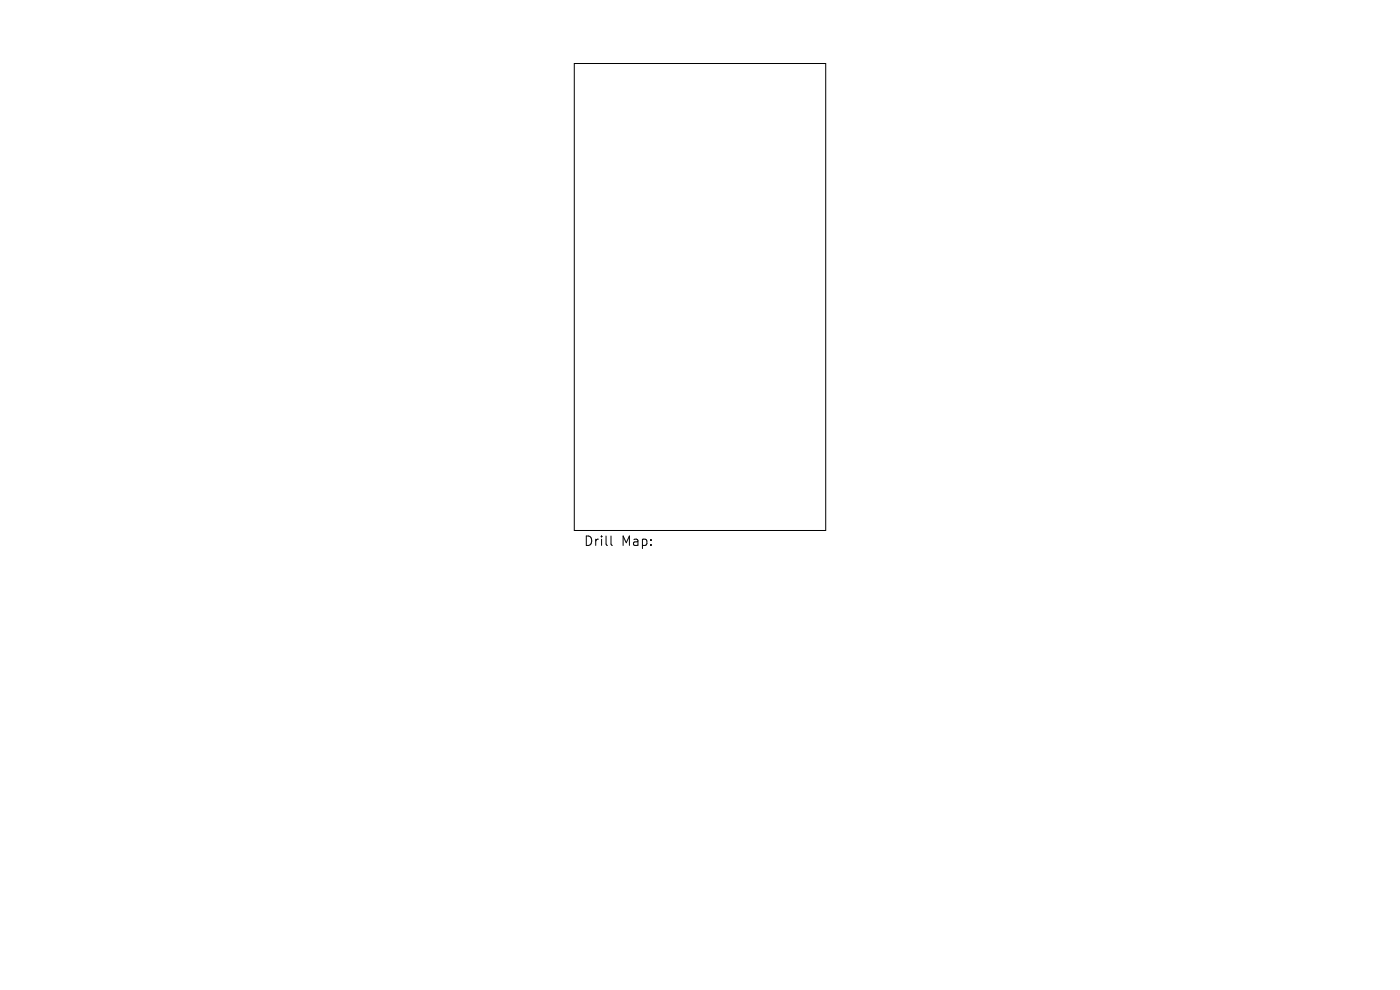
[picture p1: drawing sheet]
<svg xmlns="http://www.w3.org/2000/svg" width="297mm" height="210mm" viewBox="0 0 297 210" stroke-linecap="round" stroke-linejoin="round" font-family="sans-serif">
<defs><g id="words">
<g font-size="2.8">
<text x="123.8" y="116.1">Drill</text>
<text x="131.8" y="116.1">Map:</text>
</g>
</g></defs>
<path d="M121.8 13.5h53.4v99h-53.4zM129.6 113.7v1.7l.3 .3" fill="none" stroke="#000" stroke-width=".21"/>
<use href="#words"/>
</svg>
